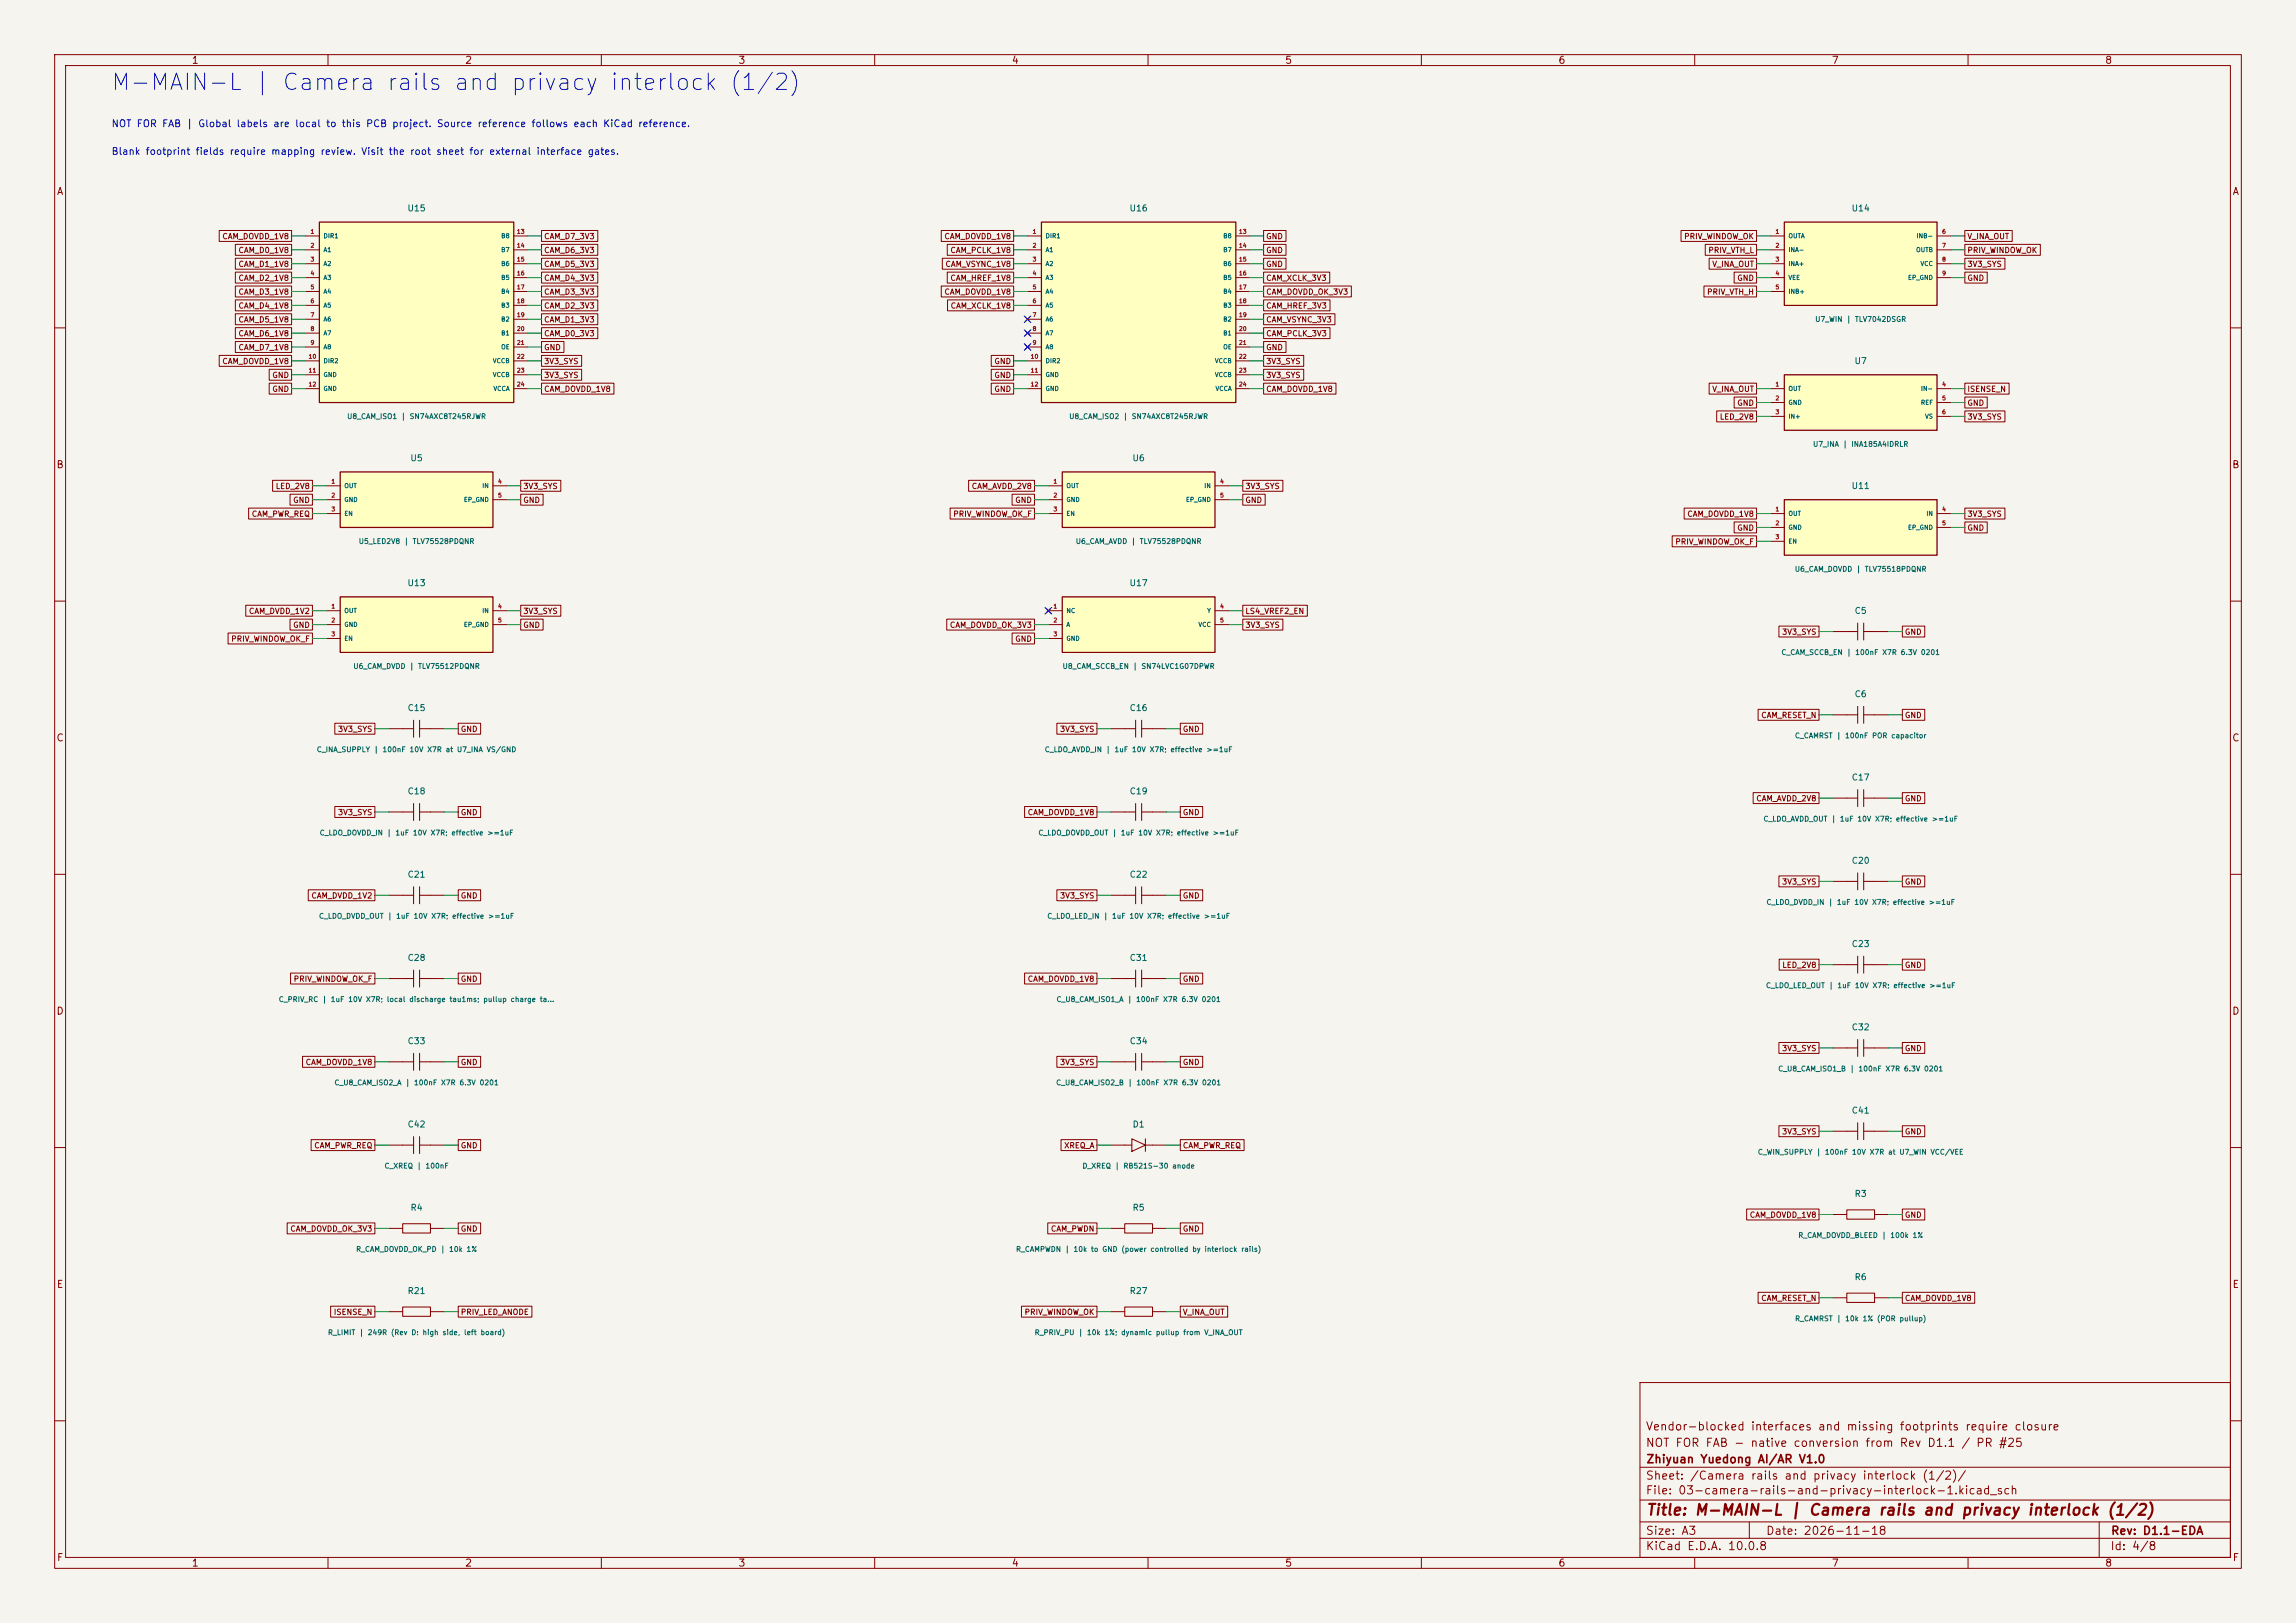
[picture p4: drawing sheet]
<svg xmlns="http://www.w3.org/2000/svg" width="420mm" height="297mm" viewBox="0 0 420 297" stroke-linecap="round" stroke-linejoin="round" font-family="sans-serif">
<defs><g id="words">
<text font-size="3" fill="#0000c2" x="20.1" y="17.3">M-MAIN-L | Camera rails and privacy interlock (1/2)</text>
<text font-size="2" fill="#840000" x="301" y="277.8">Title: M-MAIN-L | Camera rails and privacy interlock (1/2)</text>
<g font-size="1.5" fill="#840000">
<text x="300.9" y="262.1">Vendor-blocked interfaces and missing footprints require closure</text>
<text x="300.9" y="265.1">NOT FOR FAB - native conversion from Rev D1.1 / PR #25</text>
<text x="301" y="268.1">Zhiyuan Yuedong AI/AR V1.0</text>
<text x="300.9" y="273.8">File: 03-camera-rails-and-privacy-interlock-1.kicad_sch</text>
<text x="300.9" y="271.1">Sheet: /Camera rails and privacy interlock (1/2)/</text>
<text x="300.9" y="281.2">Size: A3</text>
<text x="322.9" y="281.2">Date: 2026-11-18</text>
<text x="386" y="281.2">Rev: D1.1-EDA</text>
<text x="300.9" y="284">KiCad E.D.A. 10.0.8</text>
<text x="385.9" y="284">Id: 4/8</text>
</g>
<g font-size="1.3" fill="#840000">
<text x="35" y="12">1</text>
<text x="85" y="12">2</text>
<text x="135" y="12">3</text>
<text x="185" y="12">4</text>
<text x="235" y="12">5</text>
<text x="285" y="12">6</text>
<text x="335" y="12">7</text>
<text x="385" y="12">8</text>
<text x="10.3" y="36">A</text>
<text x="408.3" y="36">A</text>
<text x="10.2" y="86">B</text>
<text x="408.2" y="86">B</text>
<text x="10.2" y="136">C</text>
<text x="408.2" y="136">C</text>
<text x="10.2" y="186">D</text>
<text x="408.2" y="186">D</text>
<text x="10.3" y="236">E</text>
<text x="408.3" y="236">E</text>
<text x="10.3" y="286">F</text>
<text x="35" y="287">1</text>
<text x="85" y="287">2</text>
<text x="135" y="287">3</text>
<text x="185" y="287">4</text>
<text x="235" y="287">5</text>
<text x="285" y="287">6</text>
<text x="335" y="287">7</text>
<text x="385" y="287">8</text>
<text x="408.3" y="286">F</text>
</g>
<g font-size="1.3" fill="#0000c2">
<text x="20.3" y="23.6">NOT FOR FAB | Global labels are local to this PCB project. Source reference follows each KiCad reference.</text>
<text x="20.3" y="28.7">Blank footprint fields require mapping review. Visit the root sheet for external interface gates.</text>
</g>
<g font-size="1.1" fill="#006464">
<text x="74.4" y="38.9">U15</text>
<text x="206.5" y="38.9">U16</text>
<text x="338.6" y="38.9">U14</text>
<text x="339.1" y="66.9">U7</text>
<text x="75" y="84.7">U5</text>
<text x="207" y="84.7">U6</text>
<text x="338.6" y="89.7">U11</text>
<text x="74.4" y="107.5">U13</text>
<text x="206.5" y="107.5">U17</text>
<text x="339.2" y="112.6">C5</text>
<text x="74.5" y="130.4">C15</text>
<text x="206.5" y="130.4">C16</text>
<text x="339.2" y="127.8">C6</text>
<text x="338.6" y="143.1">C17</text>
<text x="74.5" y="145.6">C18</text>
<text x="206.5" y="145.6">C19</text>
<text x="74.5" y="160.9">C21</text>
<text x="206.5" y="160.9">C22</text>
<text x="338.6" y="158.3">C20</text>
<text x="338.6" y="173.6">C23</text>
<text x="74.5" y="176.1">C28</text>
<text x="206.5" y="176.1">C31</text>
<text x="74.5" y="191.3">C33</text>
<text x="206.5" y="191.3">C34</text>
<text x="338.6" y="188.8">C32</text>
<text x="74.5" y="206.6">C42</text>
<text x="207.1" y="206.6">D1</text>
<text x="338.6" y="204">C41</text>
<text x="75" y="221.8">R4</text>
<text x="207.1" y="221.8">R5</text>
<text x="339.2" y="219.3">R3</text>
<text x="74.5" y="237.1">R21</text>
<text x="206.5" y="237.1">R27</text>
<text x="339.2" y="234.5">R6</text>
</g>
<g font-size="1" fill="#840000">
<text x="40.6" y="44">CAM_DOVDD_1V8</text>
<text x="43.5" y="46.5">CAM_D0_1V8</text>
<text x="99.4" y="44">CAM_D7_3V3</text>
<text x="99.4" y="46.5">CAM_D6_3V3</text>
<text x="172.7" y="44">CAM_DOVDD_1V8</text>
<text x="173.7" y="46.5">CAM_PCLK_1V8</text>
<text x="231.5" y="44">GND</text>
<text x="231.5" y="46.5">GND</text>
<text x="308" y="44">PRIV_WINDOW_OK</text>
<text x="312.4" y="46.5">PRIV_VTH_L</text>
<text x="359.8" y="44">V_INA_OUT</text>
<text x="359.8" y="46.5">PRIV_WINDOW_OK</text>
<text x="43.5" y="49.1">CAM_D1_1V8</text>
<text x="43.5" y="51.6">CAM_D2_1V8</text>
<text x="99.4" y="49.1">CAM_D5_3V3</text>
<text x="99.4" y="51.6">CAM_D4_3V3</text>
<text x="172.8" y="49.1">CAM_VSYNC_1V8</text>
<text x="173.7" y="51.6">CAM_HREF_1V8</text>
<text x="231.5" y="49.1">GND</text>
<text x="231.5" y="51.6">CAM_XCLK_3V3</text>
<text x="313.1" y="49.1">V_INA_OUT</text>
<text x="317.7" y="51.6">GND</text>
<text x="359.8" y="49.1">3V3_SYS</text>
<text x="359.8" y="51.6">GND</text>
<text x="43.5" y="54.2">CAM_D3_1V8</text>
<text x="43.5" y="56.7">CAM_D4_1V8</text>
<text x="43.5" y="59.2">CAM_D5_1V8</text>
<text x="99.4" y="54.2">CAM_D3_3V3</text>
<text x="99.4" y="56.7">CAM_D2_3V3</text>
<text x="99.4" y="59.2">CAM_D1_3V3</text>
<text x="172.7" y="54.2">CAM_DOVDD_1V8</text>
<text x="173.8" y="56.7">CAM_XCLK_1V8</text>
<text x="231.5" y="56.7">CAM_HREF_3V3</text>
<text x="231.5" y="59.2">CAM_VSYNC_3V3</text>
<text x="231.5" y="54.2">CAM_DOVDD_OK_3V3</text>
<text x="312.2" y="54.2">PRIV_VTH_H</text>
<text x="43.5" y="61.8">CAM_D6_1V8</text>
<text x="43.5" y="64.3">CAM_D7_1V8</text>
<text x="99.4" y="61.8">CAM_D0_3V3</text>
<text x="99.4" y="64.3">GND</text>
<text x="231.5" y="61.8">CAM_PCLK_3V3</text>
<text x="231.5" y="64.3">GND</text>
<text x="40.6" y="66.9">CAM_DOVDD_1V8</text>
<text x="49.7" y="69.4">GND</text>
<text x="49.7" y="71.9">GND</text>
<text x="99.4" y="69.4">3V3_SYS</text>
<text x="99.4" y="71.9">CAM_DOVDD_1V8</text>
<text x="99.4" y="66.9">3V3_SYS</text>
<text x="181.8" y="66.9">GND</text>
<text x="181.8" y="69.4">GND</text>
<text x="181.8" y="71.9">GND</text>
<text x="231.5" y="66.9">3V3_SYS</text>
<text x="231.5" y="69.4">3V3_SYS</text>
<text x="231.5" y="71.9">CAM_DOVDD_1V8</text>
<text x="313.1" y="71.9">V_INA_OUT</text>
<text x="359.8" y="71.9">ISENSE_N</text>
<text x="314.5" y="77">LED_2V8</text>
<text x="317.7" y="74.5">GND</text>
<text x="359.8" y="74.5">GND</text>
<text x="359.8" y="77">3V3_SYS</text>
<text x="50.3" y="89.7">LED_2V8</text>
<text x="95.6" y="89.7">3V3_SYS</text>
<text x="177.7" y="89.7">CAM_AVDD_2V8</text>
<text x="227.7" y="89.7">3V3_SYS</text>
<text x="46" y="94.8">CAM_PWR_REQ</text>
<text x="53.5" y="92.3">GND</text>
<text x="95.6" y="92.3">GND</text>
<text x="174.3" y="94.8">PRIV_WINDOW_OK_F</text>
<text x="185.6" y="92.3">GND</text>
<text x="227.7" y="92.3">GND</text>
<text x="308.5" y="94.8">CAM_DOVDD_1V8</text>
<text x="359.8" y="94.8">3V3_SYS</text>
<text x="306.4" y="99.9">PRIV_WINDOW_OK_F</text>
<text x="317.7" y="97.3">GND</text>
<text x="359.8" y="97.3">GND</text>
<text x="45.4" y="112.6">CAM_DVDD_1V2</text>
<text x="95.6" y="112.6">3V3_SYS</text>
<text x="227.7" y="112.6">LS4_VREF2_EN</text>
<text x="42.2" y="117.7">PRIV_WINDOW_OK_F</text>
<text x="53.5" y="115.1">GND</text>
<text x="95.6" y="115.1">GND</text>
<text x="173.7" y="115.1">CAM_DOVDD_OK_3V3</text>
<text x="185.6" y="117.7">GND</text>
<text x="227.7" y="115.1">3V3_SYS</text>
<text x="325.9" y="116.4">3V3_SYS</text>
<text x="348.4" y="116.4">GND</text>
<text x="322.1" y="131.6">CAM_RESET_N</text>
<text x="348.4" y="131.6">GND</text>
<text x="61.7" y="134.2">3V3_SYS</text>
<text x="84.2" y="134.2">GND</text>
<text x="193.8" y="134.2">3V3_SYS</text>
<text x="216.3" y="134.2">GND</text>
<text x="61.7" y="149.4">3V3_SYS</text>
<text x="84.2" y="149.4">GND</text>
<text x="187.9" y="149.4">CAM_DOVDD_1V8</text>
<text x="216.3" y="149.4">GND</text>
<text x="321.2" y="146.9">CAM_AVDD_2V8</text>
<text x="348.4" y="146.9">GND</text>
<text x="56.9" y="164.7">CAM_DVDD_1V2</text>
<text x="84.2" y="164.7">GND</text>
<text x="193.8" y="164.7">3V3_SYS</text>
<text x="216.3" y="164.7">GND</text>
<text x="325.9" y="162.1">3V3_SYS</text>
<text x="348.4" y="162.1">GND</text>
<text x="53.6" y="179.9">PRIV_WINDOW_OK_F</text>
<text x="84.2" y="179.9">GND</text>
<text x="187.9" y="179.9">CAM_DOVDD_1V8</text>
<text x="216.3" y="179.9">GND</text>
<text x="325.9" y="177.4">LED_2V8</text>
<text x="348.4" y="177.4">GND</text>
<text x="55.8" y="195.1">CAM_DOVDD_1V8</text>
<text x="84.2" y="195.1">GND</text>
<text x="193.8" y="195.1">3V3_SYS</text>
<text x="216.3" y="195.1">GND</text>
<text x="325.9" y="192.6">3V3_SYS</text>
<text x="348.4" y="192.6">GND</text>
<text x="325.9" y="207.8">3V3_SYS</text>
<text x="348.4" y="207.8">GND</text>
<text x="57.4" y="210.4">CAM_PWR_REQ</text>
<text x="84.2" y="210.4">GND</text>
<text x="194.6" y="210.4">XREQ_A</text>
<text x="216.3" y="210.4">CAM_PWR_REQ</text>
<text x="53" y="225.6">CAM_DOVDD_OK_3V3</text>
<text x="84.2" y="225.6">GND</text>
<text x="192.1" y="225.6">CAM_PWDN</text>
<text x="216.3" y="225.6">GND</text>
<text x="320" y="223.1">CAM_DOVDD_1V8</text>
<text x="348.4" y="223.1">GND</text>
<text x="322.1" y="238.3">CAM_RESET_N</text>
<text x="348.4" y="238.3">CAM_DOVDD_1V8</text>
<text x="61" y="240.9">ISENSE_N</text>
<text x="84.2" y="240.9">PRIV_LED_ANODE</text>
<text x="187.3" y="240.9">PRIV_WINDOW_OK</text>
<text x="216.3" y="240.9">V_INA_OUT</text>
</g>
<g font-size=".9" fill="#006464">
<text x="331.9" y="59.1">U7_WIN | TLV7042DSGR</text>
<text x="63.4" y="76.9">U8_CAM_ISO1 | SN74AXC8T245RJWR</text>
<text x="195.5" y="76.9">U8_CAM_ISO2 | SN74AXC8T245RJWR</text>
<text x="331.5" y="82">U7_INA | INA185A4IDRLR</text>
<text x="65.5" y="99.8">U5_LED2V8 | TLV75528PDQNR</text>
<text x="196.7" y="99.8">U6_CAM_AVDD | TLV75528PDQNR</text>
<text x="328.2" y="104.8">U6_CAM_DOVDD | TLV75518PDQNR</text>
<text x="64.5" y="122.6">U6_CAM_DVDD | TLV75512PDQNR</text>
<text x="194.3" y="122.6">U8_CAM_SCCB_EN | SN74LVC1G07DPWR</text>
<text x="325.8" y="120.1">C_CAM_SCCB_EN | 100nF X7R 6.3V 0201</text>
<text x="57.9" y="137.9">C_INA_SUPPLY | 100nF 10V X7R at U7_INA VS/GND</text>
<text x="191" y="137.9">C_LDO_AVDD_IN | 1uF 10V X7R; effective &gt;=1uF</text>
<text x="328.2" y="135.3">C_CAMRST | 100nF POR capacitor</text>
<text x="58.4" y="153.1">C_LDO_DOVDD_IN | 1uF 10V X7R; effective &gt;=1uF</text>
<text x="189.9" y="153.1">C_LDO_DOVDD_OUT | 1uF 10V X7R; effective &gt;=1uF</text>
<text x="322.5" y="150.6">C_LDO_AVDD_OUT | 1uF 10V X7R; effective &gt;=1uF</text>
<text x="323" y="165.8">C_LDO_DVDD_IN | 1uF 10V X7R; effective &gt;=1uF</text>
<text x="58.3" y="168.3">C_LDO_DVDD_OUT | 1uF 10V X7R; effective &gt;=1uF</text>
<text x="191.5" y="168.3">C_LDO_LED_IN | 1uF 10V X7R; effective &gt;=1uF</text>
<text x="50.9" y="183.6">C_PRIV_RC | 1uF 10V X7R; local discharge tau1ms; pullup charge ta...</text>
<text x="193.2" y="183.6">C_U8_CAM_ISO1_A | 100nF X7R 6.3V 0201</text>
<text x="322.9" y="181">C_LDO_LED_OUT | 1uF 10V X7R; effective &gt;=1uF</text>
<text x="325.2" y="196.3">C_U8_CAM_ISO1_B | 100nF X7R 6.3V 0201</text>
<text x="61.1" y="198.8">C_U8_CAM_ISO2_A | 100nF X7R 6.3V 0201</text>
<text x="193.1" y="198.8">C_U8_CAM_ISO2_B | 100nF X7R 6.3V 0201</text>
<text x="70.2" y="214.1">C_XREQ | 100nF</text>
<text x="197.9" y="214.1">D_XREQ | RB521S-30 anode</text>
<text x="321.5" y="211.5">C_WIN_SUPPLY | 100nF 10V X7R at U7_WIN VCC/VEE</text>
<text x="328.9" y="226.8">R_CAM_DOVDD_BLEED | 100k 1%</text>
<text x="65" y="229.3">R_CAM_DOVDD_OK_PD | 10k 1%</text>
<text x="185.8" y="229.3">R_CAMPWDN | 10k to GND (power controlled by interlock rails)</text>
<text x="59.9" y="244.5">R_LIMIT | 249R (Rev D: high side, left board)</text>
<text x="189.2" y="244.5">R_PRIV_PU | 10k 1%; dynamic pullup from V_INA_OUT</text>
<text x="328.3" y="242">R_CAMRST | 10k 1% (POR pullup)</text>
</g>
<g font-size=".8" fill="#a90000">
<text x="56.7" y="43">1</text>
<text x="56.7" y="45.5">2</text>
<text x="94.5" y="43">13</text>
<text x="94.5" y="45.5">14</text>
<text x="188.8" y="43">1</text>
<text x="188.8" y="45.5">2</text>
<text x="226.5" y="43">13</text>
<text x="226.5" y="45.5">14</text>
<text x="324.7" y="43">1</text>
<text x="324.7" y="45.5">2</text>
<text x="355.2" y="43">6</text>
<text x="355.2" y="45.5">7</text>
<text x="56.7" y="48">3</text>
<text x="56.7" y="50.6">4</text>
<text x="56.7" y="53.1">5</text>
<text x="94.5" y="48">15</text>
<text x="94.5" y="50.6">16</text>
<text x="94.5" y="53.1">17</text>
<text x="188.8" y="48">3</text>
<text x="188.8" y="50.6">4</text>
<text x="188.8" y="53.1">5</text>
<text x="226.5" y="48">15</text>
<text x="226.5" y="50.6">16</text>
<text x="226.5" y="53.1">17</text>
<text x="324.7" y="48">3</text>
<text x="324.7" y="50.6">4</text>
<text x="324.7" y="53.1">5</text>
<text x="355.2" y="48">8</text>
<text x="355.2" y="50.6">9</text>
<text x="56.7" y="55.7">6</text>
<text x="56.7" y="58.2">7</text>
<text x="94.5" y="55.7">18</text>
<text x="94.5" y="58.2">19</text>
<text x="188.8" y="55.7">6</text>
<text x="188.8" y="58.2">7</text>
<text x="226.5" y="55.7">18</text>
<text x="226.5" y="58.2">19</text>
<text x="56.4" y="65.8">10</text>
<text x="56.7" y="60.7">8</text>
<text x="56.7" y="63.3">9</text>
<text x="94.5" y="60.7">20</text>
<text x="94.5" y="63.3">21</text>
<text x="94.5" y="65.8">22</text>
<text x="188.4" y="65.8">10</text>
<text x="188.8" y="60.7">8</text>
<text x="188.8" y="63.3">9</text>
<text x="226.5" y="60.7">20</text>
<text x="226.5" y="63.3">21</text>
<text x="226.5" y="65.8">22</text>
<text x="56.4" y="68.4">11</text>
<text x="56.4" y="70.9">12</text>
<text x="94.5" y="68.4">23</text>
<text x="94.5" y="70.9">24</text>
<text x="188.4" y="68.4">11</text>
<text x="188.4" y="70.9">12</text>
<text x="226.5" y="68.4">23</text>
<text x="226.5" y="70.9">24</text>
<text x="324.7" y="70.9">1</text>
<text x="355.2" y="70.9">4</text>
<text x="324.7" y="73.4">2</text>
<text x="324.7" y="76">3</text>
<text x="355.2" y="73.4">5</text>
<text x="355.2" y="76">6</text>
<text x="60.5" y="88.7">1</text>
<text x="91" y="88.7">4</text>
<text x="192.6" y="88.7">1</text>
<text x="223.1" y="88.7">4</text>
<text x="60.5" y="91.2">2</text>
<text x="60.5" y="93.8">3</text>
<text x="91" y="91.2">5</text>
<text x="192.6" y="91.2">2</text>
<text x="192.6" y="93.8">3</text>
<text x="223.1" y="91.2">5</text>
<text x="324.7" y="93.8">1</text>
<text x="355.2" y="93.8">4</text>
<text x="324.7" y="96.3">2</text>
<text x="324.7" y="98.8">3</text>
<text x="355.2" y="96.3">5</text>
<text x="60.5" y="111.5">1</text>
<text x="91" y="111.5">4</text>
<text x="192.6" y="111.5">1</text>
<text x="223.1" y="111.5">4</text>
<text x="60.5" y="114.1">2</text>
<text x="60.5" y="116.6">3</text>
<text x="91" y="114.1">5</text>
<text x="192.6" y="114.1">2</text>
<text x="192.6" y="116.6">3</text>
<text x="223.1" y="114.1">5</text>
</g>
<g font-size=".8" fill="#006464">
<text x="59.1" y="43.8">DIR1</text>
<text x="59.1" y="46.3">A1</text>
<text x="91.6" y="43.8">B8</text>
<text x="91.6" y="46.3">B7</text>
<text x="191.2" y="43.8">DIR1</text>
<text x="191.2" y="46.3">A1</text>
<text x="223.7" y="43.8">B8</text>
<text x="223.7" y="46.3">B7</text>
<text x="327.1" y="43.8">OUTA</text>
<text x="327.1" y="46.3">INA-</text>
<text x="350.4" y="46.3">OUTB</text>
<text x="350.5" y="43.8">INB-</text>
<text x="59.1" y="48.9">A2</text>
<text x="59.1" y="51.4">A3</text>
<text x="59.1" y="53.9">A4</text>
<text x="91.6" y="48.9">B6</text>
<text x="91.6" y="51.4">B5</text>
<text x="91.6" y="53.9">B4</text>
<text x="191.2" y="48.9">A2</text>
<text x="191.2" y="51.4">A3</text>
<text x="191.2" y="53.9">A4</text>
<text x="223.7" y="48.9">B6</text>
<text x="223.7" y="51.4">B5</text>
<text x="223.7" y="53.9">B4</text>
<text x="327.1" y="48.9">INA+</text>
<text x="327.1" y="51.4">VEE</text>
<text x="327.1" y="53.9">INB+</text>
<text x="348.9" y="51.4">EP_GND</text>
<text x="351.2" y="48.9">VCC</text>
<text x="59.1" y="56.5">A5</text>
<text x="59.1" y="59">A6</text>
<text x="91.6" y="56.5">B3</text>
<text x="91.6" y="59">B2</text>
<text x="191.2" y="56.5">A5</text>
<text x="191.2" y="59">A6</text>
<text x="223.7" y="56.5">B3</text>
<text x="223.7" y="59">B2</text>
<text x="59.1" y="61.6">A7</text>
<text x="59.1" y="64.1">A8</text>
<text x="91.6" y="61.6">B1</text>
<text x="91.6" y="64.1">OE</text>
<text x="191.2" y="61.6">A7</text>
<text x="191.2" y="64.1">A8</text>
<text x="223.7" y="61.6">B1</text>
<text x="223.7" y="64.1">OE</text>
<text x="59.1" y="66.6">DIR2</text>
<text x="59.1" y="69.2">GND</text>
<text x="59.1" y="71.7">GND</text>
<text x="90.1" y="66.6">VCCB</text>
<text x="90.1" y="69.2">VCCB</text>
<text x="90.2" y="71.7">VCCA</text>
<text x="191.2" y="66.6">DIR2</text>
<text x="191.2" y="69.2">GND</text>
<text x="191.2" y="71.7">GND</text>
<text x="222.1" y="66.6">VCCB</text>
<text x="222.1" y="69.2">VCCB</text>
<text x="222.3" y="71.7">VCCA</text>
<text x="327.1" y="71.7">OUT</text>
<text x="351.3" y="71.7">IN-</text>
<text x="327.1" y="74.3">GND</text>
<text x="327.1" y="76.8">IN+</text>
<text x="351.3" y="74.3">REF</text>
<text x="352.1" y="76.8">VS</text>
<text x="62.9" y="89.5">OUT</text>
<text x="88.1" y="89.5">IN</text>
<text x="195" y="89.5">OUT</text>
<text x="220.2" y="89.5">IN</text>
<text x="62.9" y="92">GND</text>
<text x="62.9" y="94.6">EN</text>
<text x="84.8" y="92">EP_GND</text>
<text x="195" y="92">GND</text>
<text x="195" y="94.6">EN</text>
<text x="216.8" y="92">EP_GND</text>
<text x="327.1" y="94.6">OUT</text>
<text x="352.3" y="94.6">IN</text>
<text x="327.1" y="97.1">GND</text>
<text x="327.1" y="99.7">EN</text>
<text x="348.9" y="97.1">EP_GND</text>
<text x="62.9" y="112.4">OUT</text>
<text x="88.1" y="112.4">IN</text>
<text x="195" y="112.4">NC</text>
<text x="220.7" y="112.4">Y</text>
<text x="62.9" y="114.9">GND</text>
<text x="62.9" y="117.4">EN</text>
<text x="84.8" y="114.9">EP_GND</text>
<text x="195" y="114.9">A</text>
<text x="195" y="117.4">GND</text>
<text x="219.1" y="114.9">VCC</text>
</g>
</g></defs>
<path d="M0 0h420v297h-420z" fill="#f5f4ef" stroke="#f5f4ef" stroke-width=".18"/>
<g fill="none" stroke="#840000" stroke-width=".18">
<path d="M10 10h400v277h-400zM12 12h396v273h-396zM60 10v2M110 10v2M160 10v2M210 10v2M260 10v2M310 10v2M360 10v2M10 60h2M408 60h2M10 110h2"/>
<path d="M408 110h2M10 160h2M408 160h2M71.1 163.8h2.6M71.1 179.1h2.6M78.7 163.8h2.6M78.7 179.1h2.6M203.2 163.8h2.5M210.8 163.8h2.6M71.1 194.3h2.6M78.7 194.3h2.6M335.3 191.8h2.5"/>
<path d="M342.9 191.8h2.5M10 210h2M408 210h2M203.2 224.8h2.5M210.8 224.8h2.6M203.2 240h2.5M210.8 240h2.6M300 253h108v32h-108zM10 260h2M300 278.5h108M300 274.5h108M300 268.5h108"/>
<path d="M320 278.5v3M384 278.5v6.5M408 260h2M60 285v2M110 285v2M160 285v2M210 285v2M260 285v2M300 281.5h108M310 285v2M360 285v2"/>
</g>
<g fill="none" stroke="#840000" stroke-width=".19">
<path d="M73.7 163.8h1.9M73.7 179.1h1.9M75.6 162.3v3.1M75.6 177.5v3.1M76.7 163.8h2M76.7 162.3v3.1M76.7 177.5v3.1M76.7 179.1h2M205.7 163.8h2M207.7 162.3v3.1M208.8 163.8h2M208.8 162.3v3.1"/>
<path d="M73.7 194.3h1.9M75.6 192.8v3.1M76.7 194.3h2M76.7 192.8v3.1M337.8 191.8h2M339.8 190.2v3.1M340.9 191.8h2M340.9 190.2v3.1M205.7 223.9h5.1v1.7h-5.1zM205.7 239.2h5.1v1.7h-5.1z"/>
</g>
<path d="M326.4 91.4h27.9v10.2h-27.9z" fill="#ffffc2"/>
<path d="M326.4 91.4h27.9v10.2h-27.9z" fill="none" stroke="#840000" stroke-width=".23"/>
<path d="M323.8 94h2.6M323.8 96.5h2.6M323.8 99.1h2.6M354.3 94h2.6M354.3 96.5h2.6" fill="none" stroke="#840000" stroke-width=".18"/>
<path d="M326.4 68.6h27.9v10.1h-27.9z" fill="#ffffc2"/>
<path d="M326.4 68.6h27.9v10.1h-27.9z" fill="none" stroke="#840000" stroke-width=".23"/>
<path d="M323.8 71.1h2.6M323.8 73.7h2.6M323.8 76.2h2.6M354.3 71.1h2.6M354.3 73.7h2.6M354.3 76.2h2.6M203.2 148.6h2.5M210.8 148.6h2.6" fill="none" stroke="#840000" stroke-width=".18"/>
<path d="M205.7 148.6h2M207.7 147v3.1M208.8 148.6h2M208.8 147v3.1" fill="none" stroke="#840000" stroke-width=".19"/>
<path d="M326.4 40.6h27.9v15.3h-27.9z" fill="#ffffc2"/>
<path d="M326.4 40.6h27.9v15.3h-27.9z" fill="none" stroke="#840000" stroke-width=".23"/>
<path d="M323.8 43.2h2.6M323.8 45.7h2.6M323.8 48.3h2.6M323.8 50.8h2.6M323.8 53.3h2.6M354.3 43.2h2.6M354.3 45.7h2.6M354.3 48.3h2.6M354.3 50.8h2.6" fill="none" stroke="#840000" stroke-width=".18"/>
<path d="M194.3 86.4h27.9v10.1h-27.9z" fill="#ffffc2"/>
<path d="M194.3 86.4h27.9v10.1h-27.9z" fill="none" stroke="#840000" stroke-width=".23"/>
<g fill="none" stroke="#840000" stroke-width=".18">
<path d="M191.8 88.9h2.5M191.8 91.4h2.5M191.8 94h2.5M222.2 88.9h2.6M222.2 91.4h2.6M335.3 130.8h2.5M342.9 130.8h2.5M71.1 148.6h2.6M78.7 148.6h2.6M335.3 146.1h2.5M342.9 146.1h2.5M335.3 161.3h2.5"/>
<path d="M335.3 176.5h2.5M342.9 161.3h2.5M342.9 176.5h2.5"/>
</g>
<g fill="none" stroke="#840000" stroke-width=".19">
<path d="M337.8 130.8h2M339.8 129.3v3.1M340.9 129.3v3.1M340.9 130.8h2M73.7 148.6h1.9M75.6 147v3.1M76.7 148.6h2M76.7 147v3.1M337.8 146.1h2M339.8 144.5v3.1M339.8 159.7v3.1M340.9 146.1h2"/>
<path d="M340.9 144.5v3.1M340.9 159.7v3.1M337.8 161.3h2M337.8 176.5h2M339.8 175v3.1M340.9 175v3.1M340.9 161.3h2M340.9 176.5h2"/>
</g>
<path d="M58.4 40.6h35.6v33.1h-35.6z" fill="#ffffc2"/>
<path d="M58.4 40.6h35.6v33.1h-35.6z" fill="none" stroke="#840000" stroke-width=".23"/>
<g fill="none" stroke="#840000" stroke-width=".18">
<path d="M55.9 43.2h2.5M55.9 45.7h2.5M55.9 48.3h2.5M55.9 50.8h2.5M55.9 53.3h2.5M55.9 55.9h2.5M55.9 58.4h2.5M94 43.2h2.5M94 45.7h2.5M94 48.3h2.5M94 50.8h2.5M94 53.3h2.5"/>
<path d="M94 55.9h2.5M94 58.4h2.5M55.9 61h2.5M55.9 63.5h2.5M55.9 66h2.5M55.9 68.6h2.5M55.9 71.1h2.5M94 61h2.5M94 63.5h2.5M94 66h2.5M94 68.6h2.5M94 71.1h2.5"/>
<path d="M335.3 115.6h2.5M342.9 115.6h2.5M203.2 133.4h2.5M210.8 133.4h2.6M203.2 179.1h2.5M210.8 179.1h2.6M203.2 194.3h2.5M210.8 194.3h2.6M71.1 224.8h2.6M78.7 224.8h2.6M335.3 237.5h2.5M342.9 237.5h2.5"/>
<path d="M71.1 240h2.6M78.7 240h2.6"/>
</g>
<g fill="none" stroke="#840000" stroke-width=".19">
<path d="M337.8 115.6h2M339.8 114v3.1M340.9 115.6h2M340.9 114v3.1M205.7 133.4h2M207.7 131.8v3.1M208.8 131.8v3.1M208.8 133.4h2M205.7 179.1h2M207.7 177.5v3.1M208.8 179.1h2M208.8 177.5v3.1"/>
<path d="M205.7 194.3h2M207.7 192.8v3.1M208.8 192.8v3.1M208.8 194.3h2M73.7 223.9h5v1.7h-5zM73.7 239.2h5v1.7h-5zM337.8 236.6h5.1v1.7h-5.1z"/>
</g>
<path d="M194.3 109.2h27.9v10.2h-27.9z" fill="#ffffc2"/>
<path d="M194.3 109.2h27.9v10.2h-27.9z" fill="none" stroke="#840000" stroke-width=".23"/>
<path d="M191.4 111.4l.8 .7M191.8 111.8h2.5M191.8 114.3h2.5M191.8 116.8h2.5M192.2 111.4l-.8 .7M222.2 111.8h2.6M222.2 114.3h2.6" fill="none" stroke="#840000" stroke-width=".18"/>
<path d="M62.2 86.4h28v10.1h-28z" fill="#ffffc2"/>
<path d="M62.2 86.4h28v10.1h-28z" fill="none" stroke="#840000" stroke-width=".23"/>
<path d="M59.7 88.9h2.5M59.7 91.4h2.5M59.7 94h2.5M90.2 88.9h2.5M90.2 91.4h2.5M335.3 222.2h2.5M342.9 222.2h2.5" fill="none" stroke="#840000" stroke-width=".18"/>
<path d="M337.8 221.4h5.1v1.7h-5.1z" fill="none" stroke="#840000" stroke-width=".19"/>
<path d="M190.5 40.6h35.6v33.1h-35.6z" fill="#ffffc2"/>
<path d="M190.5 40.6h35.6v33.1h-35.6z" fill="none" stroke="#840000" stroke-width=".23"/>
<g fill="none" stroke="#840000" stroke-width=".18">
<path d="M187.6 58l.7 .8M188 43.2h2.5M188 45.7h2.5M188 48.3h2.5M188 50.8h2.5M188 53.3h2.5M188 55.9h2.5M188 58.4h2.5M188.3 58l-.7 .8M226.1 43.2h2.5M226.1 45.7h2.5M226.1 48.3h2.5"/>
<path d="M226.1 50.8h2.5M226.1 53.3h2.5M226.1 55.9h2.5M226.1 58.4h2.5M187.6 60.6l.7 .7M187.6 63.1l.7 .8M188 61h2.5M188 63.5h2.5M188 66h2.5M188 68.6h2.5M188 71.1h2.5M188.3 60.6l-.7 .7"/>
<path d="M188.3 63.1l-.7 .8M226.1 61h2.5M226.1 63.5h2.5M226.1 66h2.5M226.1 68.6h2.5M226.1 71.1h2.5M71.1 209.6h2.6M78.7 209.6h2.6M203.2 209.6h2.5M210.8 209.6h2.6M335.3 207h2.5M342.9 207h2.5"/>
</g>
<path d="M73.7 209.6h1.9M75.6 208v3.1M76.7 209.6h2M76.7 208v3.1M205.7 209.6h1.3M207 208.4l2.5 1.2-2.5 1.1zM209.5 209.6h1.3M209.5 208.4v2.3M337.8 207h2M339.8 205.5v3.1M340.9 207h2M340.9 205.5v3.1" fill="none" stroke="#840000" stroke-width=".19"/>
<path d="M62.2 109.2h28v10.2h-28z" fill="#ffffc2"/>
<path d="M62.2 109.2h28v10.2h-28z" fill="none" stroke="#840000" stroke-width=".23"/>
<g fill="none" stroke="#840000" stroke-width=".18">
<path d="M40.1 42.2h13.2v2h-13.2zM43.1 44.7h10.2v2h-10.2zM43.1 47.3h10.2v2h-10.2zM43.1 49.8h10.2v2h-10.2zM43.1 52.3h10.2v2h-10.2zM43.1 54.9h10.2v2h-10.2zM43.1 57.4h10.2v2h-10.2zM43.1 60h10.2v2h-10.2zM99.1 42.2h10.2v2h-10.2zM99.1 44.7h10.2v2h-10.2zM99.1 47.3h10.2v2h-10.2zM99.1 49.8h10.2v2h-10.2z"/>
<path d="M99.1 52.3h10.2v2h-10.2zM99.1 54.9h10.2v2h-10.2zM99.1 57.4h10.2v2h-10.2zM99.1 60h10.2v2h-10.2zM172.2 42.2h13.2v2h-13.2zM172.2 52.3h13.2v2h-13.2zM172.4 47.3h13v2h-13zM173.3 44.7h12.1v2h-12.1zM173.3 49.8h12.1v2h-12.1zM173.3 54.9h12.1v2h-12.1zM231.1 42.2h4.1v2h-4.1zM231.1 44.7h4.1v2h-4.1z"/>
<path d="M231.1 47.3h4.1v2h-4.1zM231.1 49.8h12.1v2h-12.1zM231.1 54.9h12.2v2h-12.2zM231.1 57.4h13.1v2h-13.1zM231.1 60h12.2v2h-12.2zM231.1 52.3h16.1v2h-16.1zM307.5 42.2h13.8v2h-13.8zM311.7 52.3h9.6v2h-9.6zM311.9 44.7h9.4v2h-9.4zM312.6 47.3h8.7v2h-8.7zM317.2 49.8h4.1v2h-4.1zM359.4 42.2h8.7v2h-8.7z"/>
<path d="M359.4 44.7h13.8v2h-13.8zM359.4 47.3h7.3v2h-7.3zM359.4 49.8h4.1v2h-4.1zM40.1 65h13.2v2h-13.2zM43.1 62.5h10.2v2h-10.2zM49.2 67.6h4.1v2h-4.1zM49.2 70.1h4.1v2h-4.1zM99.1 67.6h7.3v2h-7.3zM99.1 70.1h13.2v2h-13.2zM99.1 62.5h4.1v2h-4.1zM99.1 65h7.3v2h-7.3zM181.3 65h4.1v2h-4.1z"/>
<path d="M181.3 67.6h4.1v2h-4.1zM181.3 70.1h4.1v2h-4.1zM231.1 62.5h4.1v2h-4.1zM231.1 65h7.4v2h-7.4zM231.1 67.6h7.4v2h-7.4zM231.1 70.1h13.3v2h-13.3zM312.6 70.1h8.7v2h-8.7zM314 75.2h7.3v2h-7.3zM317.2 72.7h4.1v2h-4.1zM359.4 70.1h8.1v2h-8.1zM359.4 72.7h4.1v2h-4.1zM359.4 75.2h7.3v2h-7.3z"/>
<path d="M45.5 93h11.6v2h-11.6zM49.9 87.9h7.2v2h-7.2zM53.1 90.4h4v2h-4zM95.2 87.9h7.4v2h-7.4zM95.2 90.4h4.1v2h-4.1zM173.8 93h15.4v2h-15.4zM177.2 87.9h12v2h-12zM185.1 90.4h4.1v2h-4.1zM227.3 87.9h7.4v2h-7.4zM227.3 90.4h4.1v2h-4.1zM305.9 98.1h15.4v2h-15.4zM308.1 93h13.2v2h-13.2z"/>
<path d="M317.2 95.5h4.1v2h-4.1zM359.4 93h7.3v2h-7.3zM359.4 95.5h4.1v2h-4.1zM41.7 115.8h15.4v2h-15.4zM45 110.8h12.1v2h-12.1zM53.1 113.3h4v2h-4zM59.7 111.8h2.5M59.7 114.3h2.5M59.7 116.8h2.5M90.2 111.8h2.5M90.2 114.3h2.5M95.2 113.3h4.1v2h-4.1z"/>
<path d="M95.2 110.8h7.4v2h-7.4zM173.2 113.3h16v2h-16zM185.1 115.8h4.1v2h-4.1zM227.3 110.8h11.8v2h-11.8zM227.3 113.3h7.4v2h-7.4zM325.4 114.6h7.3v2h-7.3zM348 114.6h4.1v2h-4.1zM61.2 132.3h7.4v2.1h-7.4zM71.1 133.4h2.6M78.7 133.4h2.6M83.8 132.3h4.1v2.1h-4.1zM193.3 132.3h7.4v2.1h-7.4z"/>
<path d="M215.9 132.3h4.1v2.1h-4.1zM321.6 129.8h11.1v2h-11.1zM348 129.8h4.1v2h-4.1zM61.2 147.6h7.4v2h-7.4zM83.8 147.6h4.1v2h-4.1zM187.4 147.6h13.3v2h-13.3zM215.9 147.6h4.1v2h-4.1zM320.7 145h12v2.1h-12zM348 145h4.1v2.1h-4.1zM53.1 178.1h15.5v2h-15.5zM56.4 162.8h12.2v2h-12.2zM83.8 162.8h4.1v2h-4.1z"/>
<path d="M83.8 178.1h4.1v2h-4.1zM187.4 178.1h13.3v2h-13.3zM193.3 162.8h7.4v2h-7.4zM215.9 178.1h4.1v2h-4.1zM215.9 162.8h4.1v2h-4.1zM325.4 160.3h7.3v2h-7.3zM325.5 175.5h7.2v2h-7.2zM348 160.3h4.1v2h-4.1zM348 175.5h4.1v2h-4.1zM55.3 193.3h13.3v2h-13.3zM83.8 193.3h4.1v2h-4.1zM193.3 193.3h7.4v2h-7.4z"/>
<path d="M215.9 193.3h4.1v2h-4.1zM325.4 190.8h7.3v2h-7.3zM348 190.8h4.1v2h-4.1zM56.9 208.5h11.7v2.1h-11.7zM83.8 208.5h4.1v2.1h-4.1zM194.1 208.5h6.6v2.1h-6.6zM215.9 208.5h11.7v2.1h-11.7zM325.4 206h7.3v2h-7.3zM348 206h4.1v2h-4.1zM52.5 223.8h16.1v2h-16.1zM60.5 239h8.1v2h-8.1zM83.8 223.8h4.1v2h-4.1z"/>
<path d="M83.8 239h13.5v2h-13.5zM186.8 239h13.9v2h-13.9zM191.7 223.8h9v2h-9zM215.9 239h8.7v2h-8.7zM215.9 223.8h4.1v2h-4.1zM319.5 221.2h13.2v2.1h-13.2zM321.6 236.5h11.1v2h-11.1zM348 236.5h13.2v2h-13.2zM348 221.2h4.1v2.1h-4.1z"/>
</g>
<path d="M73.7 133.4h1.9M75.6 131.8v3.1M76.7 133.4h2M76.7 131.8v3.1" fill="none" stroke="#840000" stroke-width=".19"/>
<g fill="none" stroke="#009600" stroke-width=".18">
<path d="M53.3 45.7h2.6M53.3 48.3h2.6M53.3 43.2h2.6M53.3 50.8h2.6M53.3 53.3h2.6M53.3 55.9h2.6M53.3 58.4h2.6M96.5 45.7h2.6M96.5 48.3h2.6M96.5 43.2h2.6M96.5 50.8h2.6M96.5 53.3h2.6"/>
<path d="M96.5 55.9h2.6M96.5 58.4h2.6M185.4 45.7h2.6M185.4 48.3h2.6M185.4 43.2h2.6M185.4 50.8h2.6M185.4 53.3h2.6M185.4 55.9h2.6M228.6 45.7h2.5M228.6 48.3h2.5M228.6 43.2h2.5M228.6 50.8h2.5"/>
<path d="M228.6 53.3h2.5M228.6 55.9h2.5M228.6 58.4h2.5M321.3 45.7h2.5M321.3 48.3h2.5M321.3 43.2h2.5M321.3 50.8h2.5M321.3 53.3h2.5M356.9 45.7h2.5M356.9 48.3h2.5M356.9 43.2h2.5M356.9 50.8h2.5"/>
<path d="M53.3 68.6h2.6M53.3 66h2.6M53.3 63.5h2.6M53.3 71.1h2.6M53.3 61h2.6M96.5 68.6h2.6M96.5 66h2.6M96.5 63.5h2.6M96.5 71.1h2.6M96.5 61h2.6M185.4 68.6h2.6M185.4 66h2.6"/>
<path d="M185.4 71.1h2.6M228.6 68.6h2.5M228.6 66h2.5M228.6 63.5h2.5M228.6 71.1h2.5M228.6 61h2.5M321.3 71.1h2.5M321.3 73.7h2.5M321.3 76.2h2.5M356.9 71.1h2.5M356.9 73.7h2.5M356.9 76.2h2.5"/>
<path d="M57.1 91.4h2.6M57.1 88.9h2.6M57.1 94h2.6M92.7 91.4h2.5M92.7 88.9h2.5M189.2 91.4h2.6M189.2 88.9h2.6M189.2 94h2.6M224.8 91.4h2.5M224.8 88.9h2.5M321.3 94h2.5M321.3 96.5h2.5"/>
<path d="M321.3 99.1h2.5M356.9 94h2.5M356.9 96.5h2.5M57.1 111.8h2.6M57.1 116.8h2.6M57.1 114.3h2.6M92.7 111.8h2.5M92.7 114.3h2.5M189.2 116.8h2.6M189.2 114.3h2.6M224.8 111.8h2.5M224.8 114.3h2.5"/>
<path d="M332.7 115.6h2.6M345.4 115.6h2.6M68.6 133.4h2.5M81.3 133.4h2.5M200.7 133.4h2.5M213.4 133.4h2.5M332.7 130.8h2.6M345.4 130.8h2.6M68.6 148.6h2.5M81.3 148.6h2.5M200.7 148.6h2.5M213.4 148.6h2.5"/>
<path d="M332.7 146.1h2.6M345.4 146.1h2.6M68.6 163.8h2.5M68.6 179.1h2.5M81.3 163.8h2.5M81.3 179.1h2.5M200.7 163.8h2.5M200.7 179.1h2.5M213.4 163.8h2.5M213.4 179.1h2.5M332.7 161.3h2.6M332.7 176.5h2.6"/>
<path d="M345.4 161.3h2.6M345.4 176.5h2.6M68.6 194.3h2.5M81.3 194.3h2.5M200.7 194.3h2.5M213.4 194.3h2.5M332.7 191.8h2.6M345.4 191.8h2.6M68.6 209.6h2.5M81.3 209.6h2.5M200.7 209.6h2.5M213.4 209.6h2.5"/>
<path d="M332.7 207h2.6M345.4 207h2.6M68.6 224.8h2.5M81.3 224.8h2.5M200.7 224.8h2.5M213.4 224.8h2.5M332.7 222.2h2.6M332.7 237.5h2.6M345.4 222.2h2.6M345.4 237.5h2.6M68.6 240h2.5M81.3 240h2.5"/>
<path d="M200.7 240h2.5M213.4 240h2.5"/>
</g>
<path d="M187.4 57.8l1.2 1.2M188.6 57.8l-1.2 1.2M187.4 62.9l1.2 1.2M187.4 60.4l1.2 1.2M188.6 62.9l-1.2 1.2M188.6 60.4l-1.2 1.2M191.2 111.2l1.2 1.2M192.4 111.2l-1.2 1.2" fill="none" stroke="#000084" stroke-width=".18"/>
<use href="#words"/>
</svg>
